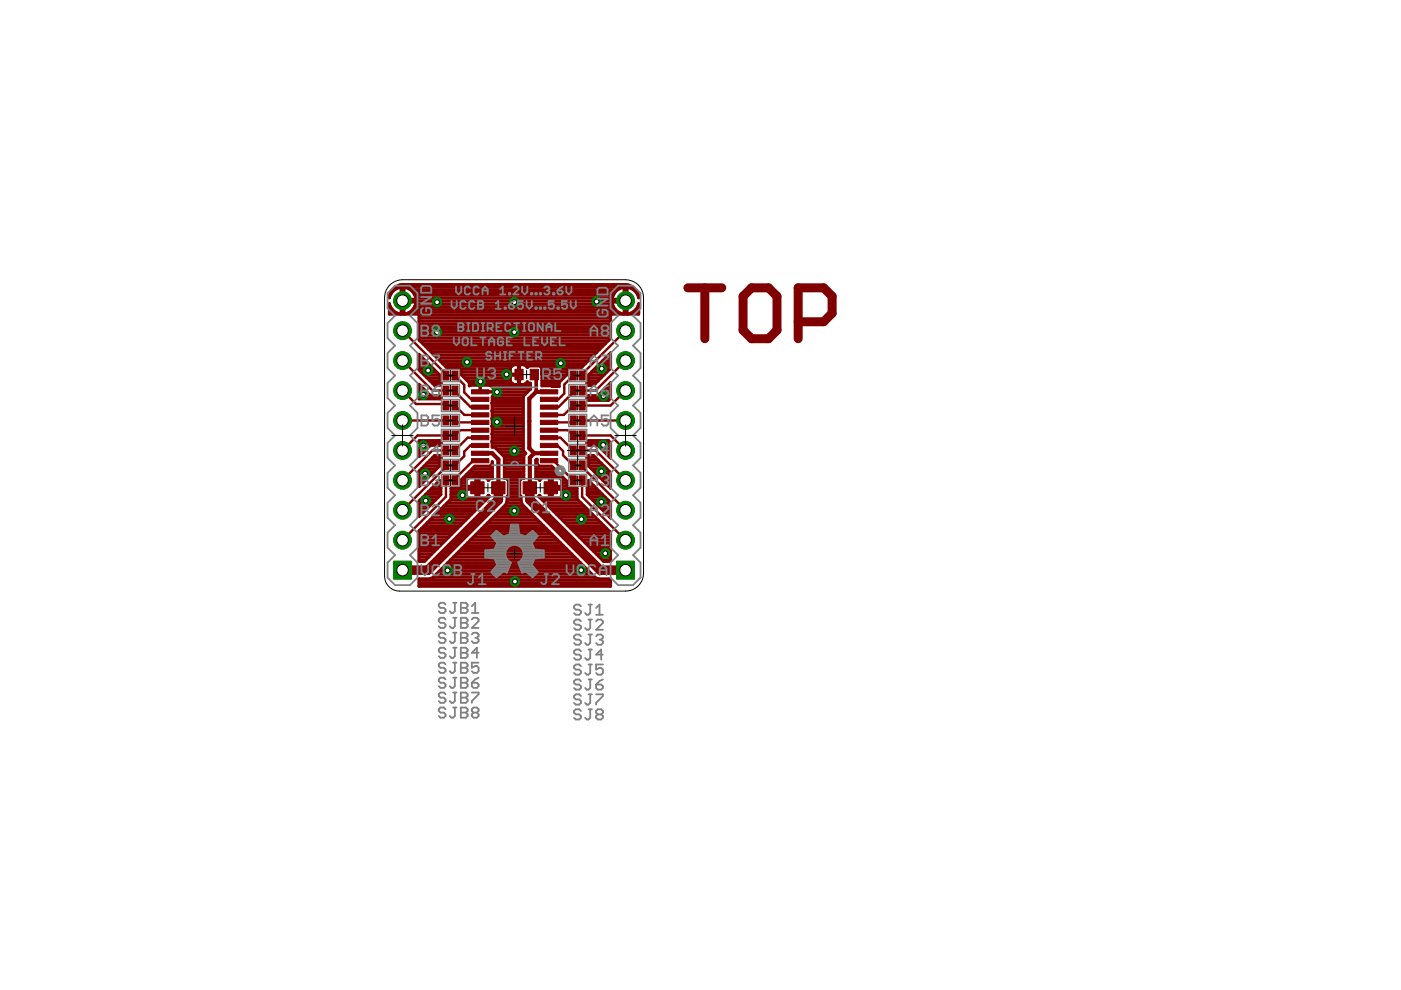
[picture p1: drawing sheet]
<svg xmlns="http://www.w3.org/2000/svg" width="297mm" height="210mm" viewBox="0 0 297 210" stroke-linecap="round" stroke-linejoin="round" font-family="sans-serif">
<path d="M145.8 61h7.2M149.4 61v10.8M159.3 61h3.6l1.8 1.8v7.2l-1.8 1.8h-3.6l-1.8-1.8v-7.2zM169.2 68.2h5.4l1.8-1.8v-3.6l-1.8-1.8h-5.4v10.8" fill="none" stroke="#800000" stroke-width="1.9"/>
<g fill="#800000" stroke="#800000" stroke-width=".21">
<path d="M114.6 97.2h3.7v.9h-3.7z"/>
<path d="M114.6 95.7h3.7v.8h-3.7z"/>
<path d="M114.6 94h3.7v.9h-3.7z"/>
<path d="M114.6 92.4h3.7v.8h-3.7z"/>
<path d="M114.6 90.8h3.7v.9h-3.7z"/>
<path d="M114.6 89.1h3.7v.9h-3.7z"/>
<path d="M114.6 87.5h3.7v.9h-3.7z"/>
<path d="M114.6 85.9h3.7v.9h-3.7z"/>
<path d="M114.6 84.2h3.7v.9h-3.7z"/>
<path d="M114.6 82.6h3.7v.9h-3.7z"/>
<path d="M100 82.6h3.7v.9h-3.7z"/>
<path d="M100 84.2h3.7v.9h-3.7z"/>
<path d="M100 85.9h3.7v.9h-3.7z"/>
<path d="M100 87.5h3.7v.9h-3.7z"/>
<path d="M100 89.1h3.7v.9h-3.7z"/>
<path d="M100 90.8h3.7v.9h-3.7z"/>
<path d="M100 92.4h3.7v.8h-3.7z"/>
<path d="M100 94h3.7v.9h-3.7z"/>
<path d="M100 95.7h3.7v.8h-3.7z"/>
<path d="M100 97.2h3.7v.9h-3.7z"/>
<path d="M112.4 78.3h1.8v2.2h-1.8z"/>
<path d="M109.2 78.3h1.7v2.2h-1.7z"/>
<path d="M122.8 100.9h1.3v1.9h-1.3z"/>
<path d="M120.9 100.9h1.3v1.9h-1.3z"/>
<path d="M122.8 97.7h1.3v1.9h-1.3z"/>
<path d="M120.9 97.7h1.3v1.9h-1.3z"/>
<path d="M120.9 94.6h1.3v1.9h-1.3z"/>
<path d="M122.8 94.6h1.3v1.9h-1.3z"/>
<path d="M122.8 91.4h1.3v1.9h-1.3z"/>
<path d="M120.9 91.4h1.3v1.9h-1.3z"/>
<path d="M115.4 102.2h2.8v2.5h-2.8z"/>
<path d="M110.9 102.2h2.8v2.5h-2.8z"/>
<path d="M99.8 102.2h2.8v2.5h-2.8z"/>
<path d="M104.2 102.2h2.9v2.5h-2.9z"/>
<path d="M122.8 88.2h1.3v1.9h-1.3z"/>
<path d="M120.9 88.2h1.3v1.9h-1.3z"/>
<path d="M122.8 85h1.3v1.9h-1.3z"/>
<path d="M120.9 85h1.3v1.9h-1.3z"/>
<path d="M122.8 81.9h1.3v1.9h-1.3z"/>
<path d="M120.9 81.9h1.3v1.9h-1.3z"/>
<path d="M122.8 78.7h1.3v1.9h-1.3z"/>
<path d="M120.9 78.7h1.3v1.9h-1.3z"/>
<path d="M95.8 100.9h1.3v1.9h-1.3z"/>
<path d="M93.9 100.9h1.3v1.9h-1.3z"/>
<path d="M95.8 97.7h1.3v1.9h-1.3z"/>
<path d="M93.9 97.7h1.3v1.9h-1.3z"/>
<path d="M95.8 94.6h1.3v1.9h-1.3z"/>
<path d="M93.9 94.6h1.3v1.9h-1.3z"/>
<path d="M95.8 91.4h1.3v1.9h-1.3z"/>
<path d="M93.9 91.4h1.3v1.9h-1.3z"/>
<path d="M95.8 88.2h1.3v1.9h-1.3z"/>
<path d="M93.9 88.2h1.3v1.9h-1.3z"/>
<path d="M95.8 85h1.3v1.9h-1.3z"/>
<path d="M93.9 85h1.3v1.9h-1.3z"/>
<path d="M95.8 81.9h1.3v1.9h-1.3z"/>
<path d="M93.9 81.9h1.3v1.9h-1.3z"/>
<path d="M95.8 78.7h1.3v1.9h-1.3z"/>
<path d="M93.9 78.7h1.3v1.9h-1.3z"/>
</g>
<g fill="none" stroke="#800000" stroke-width=".51">
<path d="M85.3 76.5l6.4 6.3h4.8v.2l3.3 3.3h2M85.3 70.1l9.3 9.2v.3h1.9l1.9 2v1.6l1.5 1.5h1.9M132.6 76.5l-6.3 6.3h-4.8v.4l-3.1 3.1h-2M132.6 70.1l-9.2 9.2v.3h-1.9l-1.9 1.9v1.9l-1.2 1.3h-2M85.3 89.2h11.2l.4 .4h4.9M85.3 82.8l2.9 2.9h6.4v.3h1.9l1.9 2h3.4M101.8 97.7h-1.5l-3.8 3.8v.3h-1.9v3.5l-9.3 9.2M101.8 94.4h-2.1l-1.3 1.4v.9l-1.9 2h-1.9v.3l-9.3 9.2M101.8 92.8h-2.6l-2.7 2.7h-4.8l-6.4 6.3M101.8 91.2h-4.2l-1.1 1.1h-8l-3.2 3.2M113.2 96.1h3.2M116.4 97.7h1l4.1 4.1h1.9v3.5l9.2 9.2"/>
<path d="M116.4 94.4h1.8l1.2 1.2v.9l2.1 2.2h1.9v.3l9.2 9.2M116.4 92.8h2.4l2.7 2.7h4.8l6.3 6.3M116.4 91.2h4l1.1 1.1h8l3.1 3.2M132.6 89.2h-11.1l-.4 .4h-4.7M132.6 82.8l-3.1 3.2h-8l-2 2h-3.1"/>
</g>
<g fill="none" stroke="#800000" stroke-width=".63">
<path d="M82.5 64.4v2.2h6.1l.2 .2v5.3l5.9 5.9h2.7l.4 .4v1l1.7 1.8v.6l.3-.1h4l.4 .2 .4 .6M82.5 66.2h1.4M82.5 65.6h.7M82.5 65h.3M82.6 64.4l.6 1.2M82.6 62.6l-.1 .5a2.81 2.81 0 0 1 2.5-2.2v2.6h3.2a2.8 2.8 0 0 0-2.6-2.6v5.7l1.2-.4 .7-.6M82.6 62.6h.1M82.8 62h.3M83.2 61.4h.5M83.8 60.8h50.4M83.8 60.8l-.8 .8-.4 1M83.8 60.8l1.5-.5h47.3l1.6 .5"/>
<path d="M85 66.2h.6M85 65.6h.6M85 65h.6M85 64.4h.6M85 63.2h.6M85 62.6h.6M85 62h.6M85 61.4h.6M85.6 64.1h-.6v2.5l-1.2-.4-.6-.6M85.6 64.1h2.6l-.1 .3M85.6 63.8h46.7M86.8 66.2h44.4"/>
<path d="M87 61.4h44M87.5 65.6h43M87.6 62h42.8M87.9 65h42.2M88 62.6h42M88.1 64.4l-.6 1.2M88.1 64.4h41.8M88.2 63.2h41.6M88.8 75.1l4.4 4.4v1.4l.4 .3-.4 .5h-1.1l-3.3-3.3zM88.8 78.3h3.2M88.8 77.7h2.6M88.8 77.1h2"/>
<path d="M88.8 76.5h1.4M88.8 75.9h.8M88.8 75.3h.2M88.8 71.7h40.7M88.8 71.1h40.7M88.8 70.5h40.7M88.8 69.8h40.7M88.8 69.3h40.7M88.8 68.6h40.7M88.8 68.1h40.7M88.8 67.4h40.7M88.8 66.8h40.7"/>
<path d="M89 72.3h39.9M89.3 78.9h3.3M89.6 72.9h38.8M89.9 79.5h3.3M90.2 73.5h37.5M90.8 74.1h36.3M91.4 74.7h35.1M92.1 75.3h33.8M92.6 75.9h32.7M93.3 76.5h31.4M93.9 77.1h30.2M94.4 77.7h14"/>
<path d="M97.7 78.3h10.5M97.8 78.9h10.4M97.9 79.5h12M109.9 78.9h.3M109.9 78.3h.3M109.9 77.7h.3M111.7 77.7h.3M114.5 77.7h9M114.9 78.9h5.3M114.9 78.3h5.4M114.9 79.5h5.2M124.8 79.5l4.7-4.7v3.3l-3.7 3.6h-1l-.4-.5 .4-.3z"/>
<path d="M124.8 79.5h3.3M125.4 78.9h3.3M126 78.3h3.3M126.6 77.7h2.9M127.2 77.1h2.3M127.8 76.5h1.7M128.4 75.9h1.1M129 75.3h.5M132.3 64.1h.6v2.5l1.2-.4 .7-.6M132.3 64.1h-2.5l.1 .3M132.3 66.2h.6M132.3 65.6h.6"/>
<path d="M132.3 65h.6M132.3 64.4h.6M132.3 63.2h.6M132.3 62.6h.6M132.3 62h.6M132.3 61.4h.6M134.1 66.2h1.3M134.2 60.8l.8 .8 .4 1M134.3 61.4h.5M134.8 65.6h.6M134.9 62h.2M135.2 65h.2"/>
<path d="M135.3 62.6h.1M135.4 62.6v.5a2.82 2.82 0 0 0-2.5-2.2v2.6h-3.1a2.8 2.8 0 0 1 2.5-2.6v5.7a2.85 2.85 0 0 1-2.4-2.2M135.4 64.4v2.2h-5.8l-.1 .2v5l-6.3 6.2h-2.6l-.4 .4v1l-1.6 1.7v.8l-3.7-.1v-3.8l-.5-.4h-2.3l-.3 .3-.3-.4-.5-.2h-.8v2h-2v-1.1l.2-.5 .6-.4h.9v4.2h-.9l-.4-.2M135.4 64.4l-.6 1.2M135.4 64.4h.1M88.8 81.5l2.4 2.4h2l.4 .5-.2 .2h-4.6zM88.8 93.5l.2-.1h4.2l.4 .5-.4 .5h-2l-2.4 2.4zM88.8 99.9l3.3-3.3h1.1l.4 .5-.4 .3v1.4l-4.4 4.4zM88.8 96.4h.5M88.8 95.8h1.1M88.8 95.2h1.7M88.8 94.6h2.3"/>
<path d="M88.8 94h4.7M88.8 84.3h4.7M88.8 83.7h2.3M88.8 83.1h1.7M88.8 82.5h1.1M88.8 81.9h.5M89.3 99.4h3.3M89.9 98.8h3.3M90.5 98.2h2.7M90.5 80.1h2.7M90.6 83.2v.1M91.1 97.6h2.1"/>
<path d="M91.1 80.7h2.1M91.7 97h1.8M91.7 81.3h1.8M98.4 80.1h9.8M99.1 80.7h9.1M99.5 81.3h9.1M100.1 99.4h4.3M101.8 83.1h2.8M101.8 81.7v1.4M101.8 82.5h.1M101.8 81.9h.1M103.9 98.8l.5-.4v-.5v3.6h-.5l-.4 .4-.3-.5-.4-.2h-1.3v1.9h-2.7l.1-1.3 .3-.4 .5-.2h1.2v4.4h-1.5l-.4-.3-.2-.5"/>
<path d="M104.3 90.4h6.7M104.3 81.9h8.2M104.3 85.5h6.7M104.4 84.9h6.6M104.4 98.2h.1M104.4 94.6h6.6M104.4 94h6.6M104.4 93.4h6.6M104.4 92.8h6.6M104.4 92.2h6.6M104.4 91.6h6.6M104.4 91h6.6"/>
<path d="M104.4 89.7h6.6M104.4 89.2h6.6M104.4 88.5h6.6M104.4 87.9h6.6M104.4 87.3h6.6M104.4 86.7h6.6M104.4 86.1h6.6M104.4 84.3h6.6M104.4 98.8h-3.7l-2.9 2.9v1.4l-.4 .4h-1.8v2.3l-6.8 6.8v6.4h1.2l13.8-13.8-.3-.2-.3 .5M104.6 83.7h6.7M104.6 83.1h7.2M104.6 82.5h7.9"/>
<path d="M105.2 95.2h5.8M105.8 95.8h5.4M106.4 96.4h4.8M106.9 98.8h4.2M106.9 99.4h4.2M106.9 98.2h4.2M106.9 97.6h4.2M106.9 97h4.2M108.6 81.3l-.4-.6v-1.2h2v2h.8l.5-.2M109.9 81.3h.3M109.9 80.7h.3M109.9 80.1h.3"/>
<path d="M111.5 81.3l.3-.4 .3 .4h.4v1.2l-1.5 1.5v11.6l.5 .5-.4 .4v5h-.5l-.4 .4v3.1l.3 .3v1l.3 .7 15.4 15.4 .7 .3h2.6v1.6h-40.7v-1.6h2.3l.7-.3 15.4-15.4 .3-.7v-1l.3-.3v-3.1l-.4-.4h-.5v-4.6l-2-2.1h-.5l-.1-9.3 .1-1.3 .2-.5v-1.2M111.5 81.3h1M113.6 98.8h3.4l3.2 3.2v1.1l.4 .4h1.7v2.3l7.2 7.1v6.1h-1.5l-13.8-13.8 .2-.2 .6 .6h1.5v-1.9h2.6v1.1M113.6 97.6v3.9h.4l.4 .4 .3-.5 .5-.2h1.3v1.9h2.6v-1.1l-.1-.4-.7-.4h-1.2v4.4h1.2l.5-.1M113.6 97.6l.3-.2v1l.4 .4M113.6 99.4h4M113.6 98.2h.3M113.6 97.6h.3M114.9 81.3h3.7M114.9 80.7h4M114.9 80.1h4.6M117.1 81.9h1.5"/>
<path d="M124.5 94h5M124.5 84.3h5M124.5 97h1.8M124.5 81.3h1.8M124.8 96.6h1l3.7 3.6v3.3l-4.7-4.7v-1.4l-.4-.3zM124.8 83.9h1.9l2.8-2.7v3.3l-.5 .4h-4.2l-.4-.5zM124.8 93.4h4.2l.5 .5v3.2l-2.8-2.7h-1.9l-.4-.5zM124.8 98.2h2.7M124.8 97.6h2.1M124.8 80.7h2.1M124.8 80.1h2.7M124.8 98.8h3.3"/>
<path d="M125.4 99.4h3.3M126.9 94.6h2.6M126.9 83.7h2.6M127.5 95.2h2M127.5 83.1h2M128.1 95.8h1.4M128.1 82.5h1.4M128.7 96.4h.8M128.7 81.9h.8M129.3 97h.2M129.3 81.3h.2M88.8 118.7h1.5"/>
<path d="M88.8 118.1h2.1M88.8 117.5h2.7M88.8 116.9h3.3M88.8 116.3h3.9M88.8 115.7h4.5M88.8 115.1h5.1M88.8 114.5h5.8M88.8 113.9h6.3M88.8 113.3h7M88.8 112.7h7.6M88.8 109.1h.5M88.8 108.4h1.1"/>
<path d="M88.8 107.8h1.7M88.8 107.2h2.3M88.8 106.6h2.9M88.8 103h.2M88.8 102.4h.8M88.8 101.8h1.4M88.8 101.2h2M88.8 100.6h2.6M88.8 100h3.2M89 106h3.3M89.3 112.1h7.7M89.6 105.4h3.3"/>
<path d="M90 111.5h7.6M90.2 104.8h3.3M90.6 110.8h7.6M90.8 104.2h2.7M91.1 110.3h7.7M91.4 103.6h2.1M91.8 109.6h7.6M92 103h1.2M92.4 109.1h7.6M92.6 102.4h.6M93 108.4h7.6M93.2 101.9v1.2l.3 .2v1.6l-4.7 4.6v-3.3z"/>
<path d="M93.6 107.8h7.6M94.2 107.2h7.6M94.3 119.9h29.4M94.8 106.6h7.6M94.9 119.3h28.1M95.4 106h7.6M95.5 118.7h26.9M95.6 105.4h3.6M95.6 104.8h3.2M95.6 104.2h3.2M95.6 103.6h5.3M96.1 118.1h25.7"/>
<path d="M96.7 117.5h24.5M97.3 116.9h23.3M97.8 103h1M97.8 102.4h1M97.8 101.8h1.1M97.9 116.3h22.1M98.3 101.2h1.4M98.6 115.7h20.8M98.8 104.8v-1.1h2.7v1.9h1.3l.4-.1M98.9 100.6h5.5M99.1 115.1h19.7M99.5 100h4.9"/>
<path d="M99.8 114.5h18.4M100.4 113.9h17.2M100.9 105.4h.6M100.9 104.8h.6M100.9 104.2h.6M100.9 103h.6M100.9 102.4h.6M100.9 101.8h.6M100.9 101.2h.6M101 113.3h16M101.6 112.7h14.8M102.2 112.1h13.6"/>
<path d="M102.8 111.5h12.4M102.8 101.2h1.6M103.3 105.4h.3M103.4 110.8h11.2M103.5 101.8h.1M104 110.3h10M104.6 109.6h8.8M105.2 109.1h7.6M105.8 108.4h6.4M106.4 107.8h5.2M106.7 107.5h.1M106.9 101.2h4.2"/>
<path d="M106.9 100.6h4.2M106.9 100h4.2M107 107.2h4M107.4 106.6h3.2M107.5 106h3M107.5 105.4h3M107.7 101.8h2.6M107.8 104.8h2.4M107.8 104.2h2.4M107.8 103.6h2.4M107.8 103h2.4M107.8 102.4h2.4"/>
<path d="M113.6 101.2h1.6M113.6 100.6h5.2M113.6 100h4.6M114.4 105.4h.3M114.4 101.8h.1M115 106h7.6M115.6 106.6h7.6M116.2 107.2h7.6M116.5 105.4h.6M116.5 104.8h.6M116.5 104.2h.6M116.5 103h.6"/>
<path d="M116.5 102.4h.6M116.5 101.8h.6M116.5 101.2h.6M116.8 107.8h7.6M117.1 103.6h5.2M117.4 108.4h7.6M118 109.1h7.6M118.3 101.2h1.1M118.6 109.6h7.6M118.8 105.4h3.5M119.1 101.8h.9M119.1 104.8l-.3 .7"/>
<path d="M119.1 104.8h3.2M119.1 104.2h3.2M119.1 103h1.1M119.1 102.4h1.1M119.2 110.3h7.6M119.8 110.8h7.6M120.4 111.5h7.6M121 112.1h7.6M121.6 112.7h7.6M122.2 113.3h7.3M122.8 113.9h6.7M123.4 114.5h6.1"/>
<path d="M124 115.1h5.5M124.5 104.8h3.2M124.5 104.2h2.6M124.5 103.6h2M124.7 115.7h4.8M124.8 101.9l4.7 4.7v3.2l-5-4.9v-1.6l.3-.2zM124.8 103h1.1M124.8 102.4h.5M125.1 105.4h3.3M125.2 116.3h4.3M125.7 106h3.2M125.8 116.9h3.7"/>
<path d="M126 100h3.3M126.3 106.6h3.2M126.4 117.5h3.1M126.6 100.6h2.9M126.9 107.2h2.6M127 118.1h2.5M127.2 101.2h2.3M127.5 107.8h2M127.7 118.7h1.8M127.8 101.8h1.7M128.1 108.4h1.4M128.4 102.4h1.1"/>
<path d="M128.7 109.1h.8M129 103h.5M129.3 109.6h.2M88.8 124.1h40.7M88.8 123.5h40.7M88.8 122.9h40.7M91.9 122.3h34.2M92.5 121.7h33M93.1 121.1h31.8M93.7 120.5h30.5"/>
</g>
<path d="M101.8 96.1h2.6l1.3 1.3v6M113.3 96.1h3.1M113.3 96.1l-1 .9v6.4M116.4 83.1h-2.7l-1.5 1.4v10.6l1.1 1" fill="none" stroke="#800000" stroke-width=".89"/>
<path d="M113.3 79.4l.4 .4v3.3" fill="none" stroke="#800000" stroke-width=".76"/>
<path d="M105.7 103.4v2.6l-15 14.9h-5.4M112.3 103.4v2.6l14.9 14.9h5.4" fill="none" stroke="#800000" stroke-width="2"/>
<path d="M130.7 119h3.8v3.8h-3.8z" fill="#008000" stroke="#008000" stroke-width=".21"/>
<circle cx="132.6" cy="120.9" r="1.23" fill="#fff" stroke="#000" stroke-width=".21"/>
<circle cx="132.6" cy="114.5" r="1.91" fill="#008000" stroke="#008000" stroke-width=".21"/>
<circle cx="132.6" cy="114.5" r="1.23" fill="#fff" stroke="#000" stroke-width=".21"/>
<circle cx="132.6" cy="108.2" r="1.91" fill="#008000" stroke="#008000" stroke-width=".21"/>
<circle cx="132.6" cy="108.2" r="1.23" fill="#fff" stroke="#000" stroke-width=".21"/>
<circle cx="132.6" cy="101.8" r="1.91" fill="#008000" stroke="#008000" stroke-width=".21"/>
<circle cx="132.6" cy="101.8" r="1.23" fill="#fff" stroke="#000" stroke-width=".21"/>
<circle cx="132.6" cy="95.5" r="1.91" fill="#008000" stroke="#008000" stroke-width=".21"/>
<circle cx="132.6" cy="95.5" r="1.23" fill="#fff" stroke="#000" stroke-width=".21"/>
<circle cx="132.6" cy="89.2" r="1.91" fill="#008000" stroke="#008000" stroke-width=".21"/>
<circle cx="132.6" cy="89.2" r="1.23" fill="#fff" stroke="#000" stroke-width=".21"/>
<circle cx="132.6" cy="82.8" r="1.91" fill="#008000" stroke="#008000" stroke-width=".21"/>
<circle cx="132.6" cy="82.8" r="1.23" fill="#fff" stroke="#000" stroke-width=".21"/>
<circle cx="132.6" cy="76.5" r="1.91" fill="#008000" stroke="#008000" stroke-width=".21"/>
<circle cx="132.6" cy="76.5" r="1.23" fill="#fff" stroke="#000" stroke-width=".21"/>
<circle cx="132.6" cy="70.1" r="1.91" fill="#008000" stroke="#008000" stroke-width=".21"/>
<circle cx="132.6" cy="70.1" r="1.23" fill="#fff" stroke="#000" stroke-width=".21"/>
<circle cx="132.6" cy="63.8" r="1.91" fill="#008000" stroke="#008000" stroke-width=".21"/>
<circle cx="132.6" cy="63.8" r="1.23" fill="#fff" stroke="#000" stroke-width=".21"/>
<path d="M83.4 119h3.8v3.8h-3.8z" fill="#008000" stroke="#008000" stroke-width=".21"/>
<circle cx="85.3" cy="120.9" r="1.23" fill="#fff" stroke="#000" stroke-width=".21"/>
<circle cx="85.3" cy="114.5" r="1.91" fill="#008000" stroke="#008000" stroke-width=".21"/>
<circle cx="85.3" cy="114.5" r="1.23" fill="#fff" stroke="#000" stroke-width=".21"/>
<circle cx="85.3" cy="108.2" r="1.91" fill="#008000" stroke="#008000" stroke-width=".21"/>
<circle cx="85.3" cy="108.2" r="1.23" fill="#fff" stroke="#000" stroke-width=".21"/>
<circle cx="85.3" cy="101.8" r="1.91" fill="#008000" stroke="#008000" stroke-width=".21"/>
<circle cx="85.3" cy="101.8" r="1.23" fill="#fff" stroke="#000" stroke-width=".21"/>
<circle cx="85.3" cy="95.5" r="1.91" fill="#008000" stroke="#008000" stroke-width=".21"/>
<circle cx="85.3" cy="95.5" r="1.23" fill="#fff" stroke="#000" stroke-width=".21"/>
<circle cx="85.3" cy="89.2" r="1.91" fill="#008000" stroke="#008000" stroke-width=".21"/>
<circle cx="85.3" cy="89.2" r="1.23" fill="#fff" stroke="#000" stroke-width=".21"/>
<circle cx="85.3" cy="82.8" r="1.91" fill="#008000" stroke="#008000" stroke-width=".21"/>
<circle cx="85.3" cy="82.8" r="1.23" fill="#fff" stroke="#000" stroke-width=".21"/>
<circle cx="85.3" cy="76.5" r="1.91" fill="#008000" stroke="#008000" stroke-width=".21"/>
<circle cx="85.3" cy="76.5" r="1.23" fill="#fff" stroke="#000" stroke-width=".21"/>
<circle cx="85.3" cy="70.1" r="1.91" fill="#008000" stroke="#008000" stroke-width=".21"/>
<circle cx="85.3" cy="70.1" r="1.23" fill="#fff" stroke="#000" stroke-width=".21"/>
<circle cx="85.3" cy="63.8" r="1.91" fill="#008000" stroke="#008000" stroke-width=".21"/>
<circle cx="85.3" cy="63.8" r="1.23" fill="#fff" stroke="#000" stroke-width=".21"/>
<circle cx="105.4" cy="83.1" r="1.02" fill="#008000" stroke="#008000" stroke-width=".21"/>
<circle cx="105.4" cy="83.1" r=".51" fill="#fff" stroke="#000" stroke-width=".21"/>
<circle cx="107.4" cy="79.4" r="1.02" fill="#008000" stroke="#008000" stroke-width=".21"/>
<circle cx="107.4" cy="79.4" r=".51" fill="#fff" stroke="#000" stroke-width=".21"/>
<circle cx="98.1" cy="105" r="1.02" fill="#008000" stroke="#008000" stroke-width=".21"/>
<circle cx="98.1" cy="105" r=".51" fill="#fff" stroke="#000" stroke-width=".21"/>
<circle cx="120" cy="105" r="1.02" fill="#008000" stroke="#008000" stroke-width=".21"/>
<circle cx="120" cy="105" r=".51" fill="#fff" stroke="#000" stroke-width=".21"/>
<circle cx="101.9" cy="80.9" r="1.02" fill="#008000" stroke="#008000" stroke-width=".21"/>
<circle cx="101.9" cy="80.9" r=".51" fill="#fff" stroke="#000" stroke-width=".21"/>
<circle cx="105.4" cy="89.5" r="1.02" fill="#008000" stroke="#008000" stroke-width=".21"/>
<circle cx="105.4" cy="89.5" r=".51" fill="#fff" stroke="#000" stroke-width=".21"/>
<circle cx="109.1" cy="95.6" r="1.02" fill="#008000" stroke="#008000" stroke-width=".21"/>
<circle cx="109.1" cy="95.6" r=".51" fill="#fff" stroke="#000" stroke-width=".21"/>
<circle cx="109.1" cy="108.3" r="1.02" fill="#008000" stroke="#008000" stroke-width=".21"/>
<circle cx="109.1" cy="108.3" r=".51" fill="#fff" stroke="#000" stroke-width=".21"/>
<circle cx="94.9" cy="120.9" r="1.02" fill="#008000" stroke="#008000" stroke-width=".21"/>
<circle cx="94.9" cy="120.9" r=".51" fill="#fff" stroke="#000" stroke-width=".21"/>
<circle cx="123.2" cy="120.9" r="1.02" fill="#008000" stroke="#008000" stroke-width=".21"/>
<circle cx="123.2" cy="120.9" r=".51" fill="#fff" stroke="#000" stroke-width=".21"/>
<circle cx="123.3" cy="110.1" r="1.02" fill="#008000" stroke="#008000" stroke-width=".21"/>
<circle cx="123.3" cy="110.1" r=".51" fill="#fff" stroke="#000" stroke-width=".21"/>
<circle cx="95.3" cy="110" r="1.02" fill="#008000" stroke="#008000" stroke-width=".21"/>
<circle cx="95.3" cy="110" r=".51" fill="#fff" stroke="#000" stroke-width=".21"/>
<circle cx="128.3" cy="117.3" r="1.02" fill="#008000" stroke="#008000" stroke-width=".21"/>
<circle cx="128.3" cy="117.3" r=".51" fill="#fff" stroke="#000" stroke-width=".21"/>
<circle cx="92.7" cy="64.1" r="1.02" fill="#008000" stroke="#008000" stroke-width=".21"/>
<circle cx="92.7" cy="64.1" r=".51" fill="#fff" stroke="#000" stroke-width=".21"/>
<circle cx="109.1" cy="64.1" r="1.02" fill="#008000" stroke="#008000" stroke-width=".21"/>
<circle cx="109.1" cy="64.1" r=".51" fill="#fff" stroke="#000" stroke-width=".21"/>
<circle cx="92.7" cy="70.4" r="1.02" fill="#008000" stroke="#008000" stroke-width=".21"/>
<circle cx="92.7" cy="70.4" r=".51" fill="#fff" stroke="#000" stroke-width=".21"/>
<circle cx="109.1" cy="70.4" r="1.02" fill="#008000" stroke="#008000" stroke-width=".21"/>
<circle cx="109.1" cy="70.4" r=".51" fill="#fff" stroke="#000" stroke-width=".21"/>
<circle cx="126.5" cy="63.9" r="1.02" fill="#008000" stroke="#008000" stroke-width=".21"/>
<circle cx="126.5" cy="63.9" r=".51" fill="#fff" stroke="#000" stroke-width=".21"/>
<circle cx="99" cy="76.8" r="1.02" fill="#008000" stroke="#008000" stroke-width=".21"/>
<circle cx="99" cy="76.8" r=".51" fill="#fff" stroke="#000" stroke-width=".21"/>
<circle cx="90.8" cy="78.5" r="1.02" fill="#008000" stroke="#008000" stroke-width=".21"/>
<circle cx="90.8" cy="78.5" r=".51" fill="#fff" stroke="#000" stroke-width=".21"/>
<circle cx="89.7" cy="83.7" r="1.02" fill="#008000" stroke="#008000" stroke-width=".21"/>
<circle cx="89.7" cy="83.7" r=".51" fill="#fff" stroke="#000" stroke-width=".21"/>
<circle cx="89.7" cy="94.5" r="1.02" fill="#008000" stroke="#008000" stroke-width=".21"/>
<circle cx="89.7" cy="94.5" r=".51" fill="#fff" stroke="#000" stroke-width=".21"/>
<circle cx="90.1" cy="100.4" r="1.02" fill="#008000" stroke="#008000" stroke-width=".21"/>
<circle cx="90.1" cy="100.4" r=".51" fill="#fff" stroke="#000" stroke-width=".21"/>
<circle cx="90.3" cy="106.2" r="1.02" fill="#008000" stroke="#008000" stroke-width=".21"/>
<circle cx="90.3" cy="106.2" r=".51" fill="#fff" stroke="#000" stroke-width=".21"/>
<circle cx="127.6" cy="78.2" r="1.02" fill="#008000" stroke="#008000" stroke-width=".21"/>
<circle cx="127.6" cy="78.2" r=".51" fill="#fff" stroke="#000" stroke-width=".21"/>
<circle cx="128" cy="84" r="1.02" fill="#008000" stroke="#008000" stroke-width=".21"/>
<circle cx="128" cy="84" r=".51" fill="#fff" stroke="#000" stroke-width=".21"/>
<circle cx="127.5" cy="99.9" r="1.02" fill="#008000" stroke="#008000" stroke-width=".21"/>
<circle cx="127.5" cy="99.9" r=".51" fill="#fff" stroke="#000" stroke-width=".21"/>
<circle cx="127.9" cy="94.3" r="1.02" fill="#008000" stroke="#008000" stroke-width=".21"/>
<circle cx="127.9" cy="94.3" r=".51" fill="#fff" stroke="#000" stroke-width=".21"/>
<circle cx="127.5" cy="106.4" r="1.02" fill="#008000" stroke="#008000" stroke-width=".21"/>
<circle cx="127.5" cy="106.4" r=".51" fill="#fff" stroke="#000" stroke-width=".21"/>
<circle cx="118.9" cy="77" r="1.02" fill="#008000" stroke="#008000" stroke-width=".21"/>
<circle cx="118.9" cy="77" r=".51" fill="#fff" stroke="#000" stroke-width=".21"/>
<circle cx="109.2" cy="123.3" r="1.02" fill="#008000" stroke="#008000" stroke-width=".21"/>
<circle cx="109.2" cy="123.3" r=".51" fill="#fff" stroke="#000" stroke-width=".21"/>
<g fill="none" stroke="#808080" stroke-width=".38">
<path d="M82.2 62.2l1.6-1.6h3.1l1.6 1.6v3.1l-1.6 1.6 1.6 1.6v3.2l-1.6 1.6 1.6 1.6v3.1l-1.6 1.6 1.6 1.6v3.2l-1.6 1.6 1.6 1.6v3.1l-1.6 1.6 1.6 1.6v3.2l-1.6 1.6 1.6 1.6v3.1l-1.6 1.6 1.6 1.6v3.2l-1.6 1.6 1.6 1.5v3.2l-1.6 1.6 1.6 1.6v3.2l-1.6 1.6h-3.1l-1.6-1.6v-3.2l1.6-1.6-1.6-1.6v-3.2l1.6-1.5-1.6-1.6v-3.2l1.6-1.6-1.6-1.6v-3.1l1.6-1.6-1.6-1.6v-3.2l1.6-1.6-1.6-1.6v-3.1l1.6-1.6-1.6-1.6v-3.2l1.6-1.6-1.6-1.6v-3.1l1.6-1.6-1.6-1.6v-3.2l1.6-1.6-1.6-1.6zM89.3 63h2.1l-2.1 1.4h2.1M89.3 69h1.1l.4 .4v.3l-.4 .4 .4 .4v.3l-.4 .4h-1.1zM89.3 75.4h1.1l.4 .3v.4l-.4 .4 .4 .3v.4l-.4 .3h-1.1zM89.3 76.5h1.1M89.3 70.1h1.1M89.6 65.3l-.3 .4v.7l.3 .3h1.5l.3-.3v-.7l-.3-.4h-.7v.7M89.6 60.6h1.5l.3 .4v1.1h-2.1v-1.1zM91.7 75.4h1.4v.3l-1.4 1.5v.3M92 70.1l-.3-.4v-.3l.3-.4h.8l.3 .4v.3l-.3 .4M92 70.1l-.3 .4v.3l.3 .4h.8l.3-.4v-.3l-.3-.4M92 70.1h.8"/>
<path d="M95.7 63.8v1.1l.6 .6 .5-.6v-1.1M96.2 71.6v1.1l.6 .5 .5-.5v-1.1M96.7 60.8v1.1l.5 .5 .6-.5v-1.1M97.2 68.5h.8l.3 .3v.3l-.3 .2 .3 .3v.3l-.3 .3h-.8zM97.2 69.3h.8M98.4 71.6h.5l.3 .2v1.1l-.3 .3h-.5l-.3-.3v-1.1zM98.7 64.1l-.3-.3h-.5l-.3 .3v1.1l.3 .3h.5l.3-.3M99 68.5h.6M99 70.2h.6M99.3 68.5v1.7M99.7 61l-.3-.2h-.6l-.2 .2v1.1l.2 .3h.6l.3-.3M99.9 71.6v1.6h1.1"/>
<path d="M100.3 68.5h.8l.3 .3v1.1l-.3 .3h-.8zM100.6 64.1l-.3-.3h-.5l-.3 .3v1.1l.3 .3h.5l.3-.3M101.2 78.1v1.8l.3 .3h.8l.3-.3v-1.8M101.4 63.8h.8l.3 .3v.3l-.3 .2 .3 .3v.3l-.3 .3h-.8zM101.4 64.6h.8M101.5 61l-.3-.2h-.5l-.3 .2v1.1l.3 .3h.5l.3-.3M101.8 71.6h1.1M102.1 68.5h.6M102.1 70.2h.6M102.3 62.4v-1.1l.5-.5 .6 .5v1.1M102.3 61.6h1.1M102.4 71.6v1.6"/>
<path d="M102.4 68.5v1.7M103.4 69.6h.8l.3-.3v-.5l-.3-.3h-.8v1.7M103.5 78.4l.4-.3h.7l.4 .3v.4l-.4 .4M103.7 73.2v-1.1l.5-.5 .6 .5v1.1M103.7 72.4h1.1M103.9 69.6l.6 .6M104.2 74.9l-.3-.3h-.5l-.3 .3v.3l.3 .2h.5l.3 .3v.3l-.3 .3h-.5l-.3-.3M104.2 79.2h.4M104.6 79.2l.4 .3v.4l-.4 .3h-.7l-.4-.3M104.9 75.4h1.1M104.9 74.6v1.7M105.1 65.5h1.1"/>
<path d="M105.1 64.4l.5-.6v1.7M105.3 69.3h.5M106 62.4h1.1M106 61.3l.6-.5v1.6M106 74.6v1.7M106.4 68.5h-1.1v1.7h1.1M106.7 71.8l-.3-.2h-.6l-.2 .2v1.1l.2 .3h.6l.3-.3v-.5h-.6M106.8 74.6h.6M106.8 76.3h.6M107 65.2h.3v.3h-.3zM107.1 74.6v1.7M107.4 72.4h.6"/>
<path d="M107.9 62.1h.3v.3h-.3zM107.9 64.6h.8l.3 .3v.3l-.3 .3h-.5l-.3-.3zM108.1 75.4h.5M108.2 68.8l-.3-.3h-.5l-.3 .3v1.1l.3 .3h.5l.3-.3M108.5 71.6h-1.1v1.6h1.1M108.8 61l.3-.2h.6l.2 .2v.3l-1.1 1.1h1.1M109 68.5h1.1M109 63.8l-.5 .3-.6 .5M109.2 74.6h-1.1v1.7M109.5 68.5v1.7M109.9 74.6h1.1M110.5 74.6v1.7"/>
<path d="M110.7 60.8v1.1l.6 .5 .5-.5v-1.1M110.9 68.5h.5M110.9 70.2h.5M110.9 63.8h-1.1v.8l.5-.2h.3l.3 .2v.6l-.3 .3h-.6l-.2-.3M111.1 68.5v1.7M111.2 71.6v1.6h1.1M111.7 63.8v1.1l.5 .6 .6-.6v-1.1M111.8 75.4h.6M112.1 68.8l.3-.3h.5l.3 .3v1.1l-.3 .3h-.5l-.3-.3zM112.6 62.1h.3v.3h-.3zM112.9 74.6h-1.1v1.7h1.1M113.1 72.4h.5"/>
<path d="M113.5 62.1h.3v.3h-.3zM113.5 65.2h.3v.3h-.3zM113.7 75.7h.8l.3-.3v-.5l-.3-.3h-.8v1.7M114.2 71.6h-1.1v1.6h1.1M114.2 75.7l.6 .6M114.4 62.1h.3v.3h-.3zM114.4 65.2h.3v.3h-.3zM114.9 71.6v1.1l.6 .5 .5-.5v-1.1M115.1 68.5v1.7l-1.1-1.7v1.7M115.1 79.7h1.1l.4-.4v-.7l-.4-.4h-1.1v2.2M115.4 61l.3-.2h.5l.3 .2v.3l-.3 .3M115.4 65.2h.3v.3h-.3z"/>
<path d="M115.8 69.3h1.1M115.8 70.2v-1.1l.6-.6 .5 .6v1.1M115.9 79.7l.7 .7M115.9 61.6h.3M116.2 61.6l.3 .3v.2l-.3 .3h-.5l-.3-.3M116.8 72.4h.5M117.3 62.1h.2v.3h-.2zM117.4 63.8h-1.1v.8l.6-.2h.3l.2 .2v.6l-.2 .3h-.6l-.3-.3M117.7 68.5v1.7h1.1M117.9 71.6h-1.1v1.6h1.1M118.2 61.6h.8l.3 .3v.2l-.3 .3h-.5l-.3-.3zM118.2 65.2h.3v.3h-.3z"/>
<path d="M118.7 71.6v1.6h1.1M118.9 78.2h-1.4v1.1l.7-.3h.4l.3 .3v.7l-.3 .4h-.7l-.4-.4M119.3 60.8l-.6 .2-.5 .6M120.1 60.8v1.1l.5 .5 .6-.5v-1.1M120.2 63.8h-1.1v.8l.6-.2h.3l.2 .2v.6l-.2 .3h-.6l-.3-.3M121 63.8v1.1l.5 .6 .6-.6v-1.1M125.2 76.5h1.4M125.2 70.1h1.4M125.2 71.2v-1.5l.7-.7 .7 .7v1.5M125.2 77.5v-1.4l.7-.7 .7 .7v1.4M126.7 63.4h2.1l-2.1 1.4h2.1M127 65.7l-.3 .3v.8l.3 .3h1.5l.3-.3v-.8l-.3-.3h-.8v.7"/>
<path d="M127 61h1.5l.3 .4v1h-2.1v-1zM127.6 75.4h1.4v.3l-1.4 1.5v.3M127.9 70.1l-.3-.4v-.3l.3-.4h.7l.4 .4v.3l-.4 .4M127.9 70.1l-.3 .4v.3l.3 .4h.7l.4-.4v-.3l-.4-.4M127.9 70.1h.7M129.5 62.2l1.5-1.6h3.2l1.6 1.6v3.1l-1.6 1.6 1.6 1.6v3.2l-1.6 1.6 1.6 1.6v3.1l-1.6 1.6 1.6 1.6v3.2l-1.6 1.6 1.6 1.6v3.1l-1.6 1.6 1.6 1.6v3.2l-1.6 1.6 1.6 1.6v3.1l-1.6 1.6 1.6 1.6v3.2l-1.6 1.6 1.6 1.5v3.2l-1.6 1.6 1.6 1.6v3.2l-1.6 1.6h-3.2l-1.5-1.6v-3.2l1.5-1.6-1.5-1.6v-3.2l1.5-1.5-1.5-1.6v-3.2l1.5-1.6-1.5-1.6v-3.1l1.5-1.6-1.5-1.6v-3.2l1.5-1.6-1.5-1.6v-3.1l1.5-1.6-1.5-1.6v-3.2l1.5-1.6-1.5-1.6v-3.1l1.5-1.6-1.5-1.6v-3.2l1.5-1.6-1.5-1.6zM89.3 81.7h1.1l.4 .4v.3l-.4 .4 .4 .4v.3l-.4 .4h-1.1zM89.3 88.1h1.1l.4 .3v.4l-.4 .4 .4 .3v.4l-.4 .3h-1.1zM89.3 94.4h1.1l.4 .4v.3l-.4 .4 .4 .4v.3l-.4 .4h-1.1zM89.3 95.5h1.1M89.3 89.2h1.1M89.3 82.8h1.1"/>
<path d="M91.7 82.8h1.1l.3 .4v.3l-.3 .4h-.8l-.3-.4zM93.1 88.1h-1.4v1.1l.7-.4h.4l.3 .4v.7l-.3 .3h-.8l-.3-.3M93.1 95.5h-1.4l1.1-1.1v2.2M93.1 81.7l-.7 .4-.7 .7M104.3 82.1h9.6M104.3 98.6h9.6M108.4 98.6a.76 .76 0 0 1 .7-.7 .76 .76 0 0 1 .8 .7M125.2 95.5h1.4M125.2 89.2h1.4M125.2 82.8h1.4M125.2 83.9v-1.5l.7-.7 .7 .7v1.5M125.2 90.2v-1.4l.7-.7 .7 .7v1.4"/>
<path d="M125.2 96.6v-1.5l.7-.7 .7 .7v1.5M127.6 82.8h1l.4 .4v.3l-.4 .4h-.7l-.3-.4zM129 95.5h-1.4l1-1.1v2.2M129 88.1h-1.4v1.1l.7-.4h.3l.4 .4v.7l-.4 .3h-.7l-.3-.3M129 81.7l-.7 .4-.7 .7M89.3 100.8h1.1l.4 .3v.4l-.4 .3 .4 .4v.4l-.4 .3h-1.1zM89.3 107.1h1.1l.4 .4v.3l-.4 .4 .4 .3v.4l-.4 .4h-1.1zM89.3 113.5h1.1l.4 .3v.4l-.4 .3 .4 .4v.4l-.4 .3h-1.1zM89.3 119.8v1.4l.8 .8 .7-.8v-1.4M89.3 114.5h1.1M89.3 108.2h1.1M89.3 101.8h1.1"/>
<path d="M91.7 115.6h1.4M91.7 114.2l.7-.7v2.1M91.7 107.5l.3-.4h.8l.3 .4v.3l-1.4 1.5h1.4M91.7 101.1l.3-.3h.8l.3 .3v.4l-.3 .3M92.4 101.8h.4M92.8 101.8l.3 .4v.4l-.3 .3h-.8l-.3-.3M96.4 119.8h1l.4 .4v.3l-.4 .4 .4 .3v.4l-.4 .4h-1zM102.5 106.5l-.3-.3h-.7l-.4 .3v1.4l.4 .4h.7l.3-.4M102.9 118.1h4.4M102.9 117.8h4.3M102.9 117.4h4.2M102.9 117.1h4.3"/>
<path d="M102.9 116.8h4.4M103.4 106.5l.4-.3h.7l.4 .3v.4l-1.5 1.4h1.5M104.2 113.7h2.4M104.5 113.3h1.7M104.5 114h9.2M104.8 114.3h8.6M104.8 113h1M104.9 118.5h2.5M104.9 116.4h2.5M105 118.8h2.7M105 116.1h2.7M105.1 114.7h8"/>
<path d="M105.1 119.1h3M105.1 112.6h.3M105.2 115.7h3M105.3 119.5h2.9M105.3 115h7.5M105.3 119.8h2.8M105.3 115.4h7.5M107.1 113.7h4M107.1 117.5l.4 1 .8 .8-.9 2.1-.6-.3-1.6 1.3-1-1.1 1.3-1.6-.6-1.3-2-.2v-1.5l2-.2 .6-1.3-1.3-1.6 1-1.1 1.6 1.3 1.3-.5 .2-2h1.6l.1 2 1.4 .5 1.5-1.3 1.1 1.1-1.3 1.6 .6 1.3 2 .2v1.5l-2 .2-.6 1.3 1.3 1.6-1.1 1.1-1.5-1.3-.7 .3-.9-2.1 .7-.5M107.1 117.5a1.95 1.95 0 0 1 2.3-2 1.95 1.95 0 0 1 1.5 2.6M108 113.3h2.2M108.1 113h1.9"/>
<path d="M108.2 112.6h1.8M108.2 112.3h1.8M108.2 112h1.7M108.3 111.6h1.6M109.9 119.5h3M110 115.7h3M110 119.1h3M110.1 119.8h2.7M110.4 116.1h2.7M110.5 118.8h2.7M110.7 116.4h2.5M110.7 118.5l-.2 .3"/>
<path d="M110.7 118.5h2.6M110.9 116.8h4.4M110.9 118.1l-.2 .4M110.9 118.1h4.4M111 117.8h4.3M111 117.1h4.3M111 117.4h4.3M111.5 113.7h2.5M112 113.3h1.7M112.4 113h1M112.8 112.6h.2M114.2 106.8l-.3-.3h-.8l-.3 .3v1.5l.3 .3h.8l.3-.3"/>
<path d="M115.1 107.2l.7-.7v2.1M115.1 108.6h1.4M120.1 119.8v1.4l.8 .8 .7-.8v-1.4M125.2 114.5h1.4M125.2 108.2h1.4M125.2 101.8h1.4M125.2 102.9v-1.4l.7-.7 .7 .7v1.4M125.2 109.3v-1.5l.7-.7 .7 .7v1.5M125.2 115.6v-1.4l.7-.7 .7 .7v1.4M127.6 115.6h1.4M127.6 107.5l.3-.4h.7l.4 .4v.3l-1.4 1.5h1.4M127.6 101.1l.3-.3h.7l.4 .3v.4l-.4 .3"/>
<path d="M127.6 114.2l.7-.7v2.1M128.3 101.8h.3M128.6 101.8l.4 .4v.4l-.4 .3h-.7l-.3-.3M93.1 120.2l-.3-.4h-.8l-.3 .4v1.4l.3 .4h.8l.3-.4M94.5 128.2l-.4-.4h-.7l-.4 .4v.3l.4 .4h.7l.4 .3v.4l-.4 .4h-.7l-.4-.4M94.5 131.3l-.4-.3h-.7l-.4 .3v.4l.4 .4h.7l.4 .3v.4l-.4 .3h-.7l-.4-.3M94.5 134.5l-.4-.3h-.7l-.4 .3v.4l.4 .3h.7l.4 .4v.4l-.4 .3h-.7l-.4-.3M94.5 137.7l-.4-.4h-.7l-.4 .4v.3l.4 .4h.7l.4 .4v.3l-.4 .4h-.7l-.4-.4M95.5 120.2l-.4-.4h-.7l-.4 .4v1.4l.4 .4h.7l.4-.4M96.1 127.8h.7M96.1 131h.7M96.1 134.2h.7"/>
<path d="M96.1 137.3h.7M96.4 120.9h1M96.4 127.8v1.8l-.3 .4h-.4l-.3-.4M96.4 131v1.8l-.3 .3h-.4l-.3-.3M96.4 134.2v1.8l-.3 .3h-.4l-.3-.3M96.4 137.3v1.8l-.3 .4h-.4l-.3-.4M97.7 127.8h1.1l.3 .4v.3l-.3 .4 .3 .3v.4l-.3 .4h-1.1zM97.7 128.9h1.1M97.7 131h1.1l.3 .3v.4l-.3 .4 .3 .3v.4l-.3 .3h-1.1zM97.7 134.2h1.1l.3 .3v.4l-.3 .3 .3 .4v.4l-.3 .3h-1.1zM97.7 137.3h1.1l.3 .4v.3l-.3 .4 .3 .4v.3l-.3 .4h-1.1zM97.7 132.1h1.1"/>
<path d="M97.7 135.2h1.1M97.7 138.4h1.1M99.9 121.7h.7M100 131.3l.4-.3h.7l.4 .3v.4l-1.5 1.4h1.5M100 130h1.5M100 128.5l.8-.7v2.2M100 134.5l.4-.3h.7l.4 .3v.4l-.4 .3M100.3 121.7v1.8l-.4 .4h-.4l-.3-.4M100.8 135.2h.3M101.1 135.2l.4 .4v.4l-.4 .3h-.7l-.4-.3M101.5 138.4h-1.5l1.1-1.1v2.2M101.5 123.9h1.5"/>
<path d="M101.5 122.4l.7-.7v2.2M104.2 121.2h2.5M104.4 121.6h1.9M104.5 120.9h3.2M104.8 121.9h1M104.8 120.5h3M105.1 120.2h2.8M105.1 122.2h.3M107 121.2h.5M110.2 120.2h2.9M110.4 120.5h3M110.5 120.9h3.1"/>
<path d="M110.6 121.2h.5M111.5 121.2h2.4M111.9 121.6h1.8M112.3 121.9h1.1M112.8 122.2h.3M115.5 121.7h.7M115.8 121.7v1.8l-.3 .4h-.4l-.4-.4M117.1 122.1l.3-.4h.8l.3 .4v.3l-1.4 1.5h1.4M123.2 128.5l-.4-.3h-.7l-.4 .3v.4l.4 .4h.7l.4 .3v.4l-.4 .3h-.7l-.4-.3M123.2 131.7l-.4-.3h-.7l-.4 .3v.4l.4 .3h.7l.4 .4v.4l-.4 .3h-.7l-.4-.3M123.2 134.9l-.4-.4h-.7l-.4 .4v.4l.4 .3h.7l.4 .4v.3l-.4 .4h-.7l-.4-.4M123.2 138.1l-.4-.4h-.7l-.4 .4v.3l.4 .4h.7l.4 .3v.4l-.4 .4h-.7l-.4-.4"/>
<path d="M123.9 120.2l-.4-.4h-.7l-.3 .4v1.4l.3 .4h.7l.4-.4M124.8 128.2h.7M124.8 131.4h.7M124.8 134.5h.7M124.8 137.7h.7M125.1 131.4v1.8l-.3 .3h-.4l-.3-.3M125.1 128.2v1.8l-.3 .3h-.4l-.3-.3M125.1 134.5v1.8l-.3 .4h-.4l-.3-.4M125.1 137.7v1.8l-.3 .4h-.4l-.3-.4M126.2 120.2l-.3-.4h-.7l-.4 .4v1.4l.4 .4h.7l.3-.4M126.4 131.7l.3-.3h.8l.3 .3v.4l-1.4 1.4h1.4M126.4 130.3h1.4"/>
<path d="M126.4 128.9l.7-.7v2.1M126.4 134.9l.3-.4h.8l.3 .4v.4l-.3 .3M127.1 135.6h.4M127.1 120.9h1.5M127.1 122v-1.5l.8-.7 .7 .7v1.5M127.5 135.6l.3 .4v.3l-.3 .4h-.8l-.3-.4M127.8 138.8h-1.4l1.1-1.1v2.2M94.5 140.9l-.4-.4h-.7l-.4 .4v.3l.4 .4h.7l.4 .3v.4l-.4 .4h-.7l-.4-.4M94.5 144l-.4-.3h-.7l-.4 .3v.4l.4 .4h.7l.4 .3v.4l-.4 .3h-.7l-.4-.3M94.5 147.2l-.4-.4h-.7l-.4 .4v.4l.4 .3h.7l.4 .4v.4l-.4 .3h-.7l-.4-.3M94.5 150.4l-.4-.4h-.7l-.4 .4v.3l.4 .4h.7l.4 .3v.4l-.4 .4h-.7l-.4-.4M96.1 140.5h.7"/>
<path d="M96.1 143.7h.7M96.1 146.8h.7M96.1 150h.7M96.4 140.5v1.8l-.3 .4h-.4l-.3-.4M96.4 143.7v1.8l-.3 .3h-.4l-.3-.3M96.4 146.8v1.9l-.3 .3h-.4l-.3-.3M96.4 150v1.8l-.3 .4h-.4l-.3-.4M97.7 146.8h1.1l.3 .4v.4l-.3 .3 .3 .4v.4l-.3 .3h-1.1zM97.7 140.5h1.1l.3 .4v.3l-.3 .4 .3 .3v.4l-.3 .4h-1.1zM97.7 143.7h1.1l.3 .3v.4l-.3 .4 .3 .3v.4l-.3 .3h-1.1zM97.7 150h1.1l.3 .4v.3l-.3 .4 .3 .3v.4l-.3 .4h-1.1zM97.7 141.6h1.1"/>
<path d="M97.7 144.8h1.1M97.7 147.9h1.1M97.7 151.1h1.1M100 144.8h1.1l.4 .3v.4l-.4 .3h-.7l-.4-.3zM100 146.8h1.5v.4l-1.5 1.5v.3M100.4 151.1l-.4-.4v-.3l.4-.4h.7l.4 .4v.3l-.4 .4M100.4 151.1l-.4 .3v.4l.4 .4h.7l.4-.4v-.4l-.4-.3M100.4 151.1h.7M101.5 140.5h-1.5v1.1l.8-.4h.3l.4 .4v.7l-.4 .4h-.7l-.4-.4M101.5 143.7l-.7 .3-.8 .8M123.2 144.4l-.4-.3h-.7l-.4 .3v.4l.4 .3h.7l.4 .4v.4l-.4 .3h-.7l-.4-.3M123.2 141.2l-.4-.3h-.7l-.4 .3v.4l.4 .4h.7l.4 .3v.4l-.4 .3h-.7l-.4-.3"/>
<path d="M123.2 147.6l-.4-.4h-.7l-.4 .4v.3l.4 .4h.7l.4 .4v.3l-.4 .4h-.7l-.4-.4M123.2 150.7l-.4-.3h-.7l-.4 .3v.4l.4 .4h.7l.4 .3v.4l-.4 .3h-.7l-.4-.3M124.8 140.9h.7M124.8 144.1h.7M124.8 147.2h.7M124.8 150.4h.7M125.1 140.9v1.8l-.3 .3h-.4l-.3-.3M125.1 144.1v1.8l-.3 .3h-.4l-.3-.3M125.1 147.2v1.8l-.3 .4h-.4l-.3-.4M125.1 150.4v1.8l-.3 .3h-.4l-.3-.3M126.4 145.1h1.1l.3 .4v.4l-.3 .3h-.8l-.3-.3zM126.4 147.2h1.4v.4l-1.4 1.4v.4"/>
<path d="M126.7 151.5l-.3-.4v-.4l.3-.3h.8l.3 .3v.4l-.3 .4M126.7 151.5l-.3 .3v.4l.3 .3h.8l.3-.3v-.4l-.3-.3M126.7 151.5h.8M127.8 140.9h-1.4v1.1l.7-.4h.4l.3 .4v.7l-.3 .3h-.8l-.3-.3M127.8 144.1l-.7 .3-.7 .7"/>
</g>
<path d="M117.9 99.2a1.1 1.1 0 0 1 1.8 0 1.1 1.1 0 0 1-.6 1.7 1.1 1.1 0 0 1-1.4-1.1h.7a.33 .33 0 0 1 .5-.3 .33 .33 0 0 1 .1 .6 .33 .33 0 0 1-.6-.2l-.7-.1z" fill-rule="evenodd" fill="#808080" stroke="#808080" stroke-width=".21"/>
<g fill="none" stroke="#808080" stroke-width=".32">
<path d="M93.6 78.4h3.8v2.5h-3.8zM120.6 78.4h3.8v2.5h-3.8zM93.6 97.4h3.8v2.5h-3.8zM93.6 94.2h3.8v2.6h-3.8zM93.6 91.1h3.8v2.5h-3.8zM93.6 87.9h3.8v2.5h-3.8zM93.6 84.7h3.8v2.5h-3.8zM93.6 81.5h3.8v2.6h-3.8zM120.6 81.5h3.8v2.6h-3.8zM120.6 84.7h3.8v2.5h-3.8zM120.6 87.9h3.8v2.5h-3.8zM120.6 91.1h3.8v2.5h-3.8z"/>
<path d="M120.6 94.2h3.8v2.6h-3.8zM120.6 97.4h3.8v2.5h-3.8zM93.6 100.6h3.8v2.5h-3.8zM99 101.5h8.9v3.8h-8.9zM110.1 101.5h8.9v3.8h-8.9zM120.6 100.6h3.8v2.5h-3.8z"/>
</g>
<g fill="none" stroke="#000" stroke-width=".21">
<path d="M82.5 60.6l1.3-.9 1.5-.4h47.3a3.8 3.8 0 0 1 3.8 3.8v58.4a3.8 3.8 0 0 1-3.8 3.8h-47.9a3.2 3.2 0 0 1-3.2-3.1v-59.1a3.8 3.8 0 0 1 1-2.5zM94.4 79.6h2.2M95.5 78.5v2.3M110.8 79.4h1.7M111.7 78.5v1.8M121.5 79.6h1.9M122.5 78.7v1.9M83.1 92.3h4.5M85.3 90.1v4.5M94.4 98.7h2.2M94.4 95.5h2.2M94.4 92.3h2.2"/>
<path d="M94.4 89.2h2.2M94.4 86h2.2M94.4 82.8h2.2M95.5 81.7v2.2M95.5 84.8v2.3M95.5 88v2.3M95.5 91.2v2.3M95.5 94.3v2.3M95.5 97.5v2.3M107.1 90.4h4M109.1 88.4v4M120.3 95.5h4.4"/>
<path d="M121.5 98.7h1.9M121.5 92.3h1.9M121.5 89.2h1.9M121.5 86h1.9M121.5 82.8h1.9M122.5 81.9v1.8M122.5 85v1.9M122.5 88.2v1.9M122.5 91.4v8.2M130.4 92.3h4.5M132.6 90v4.6M94.4 101.8h2.2"/>
<path d="M95.5 100.7v2.3M102.6 103.4h1.7M103.4 102.5v1.8M107.9 117.5h2.3M109.1 116.3v2.3M113.6 103.4h1.9M114.6 102.5v1.9M121.5 101.8h1.9M122.5 100.9v1.9"/>
</g>
</svg>
